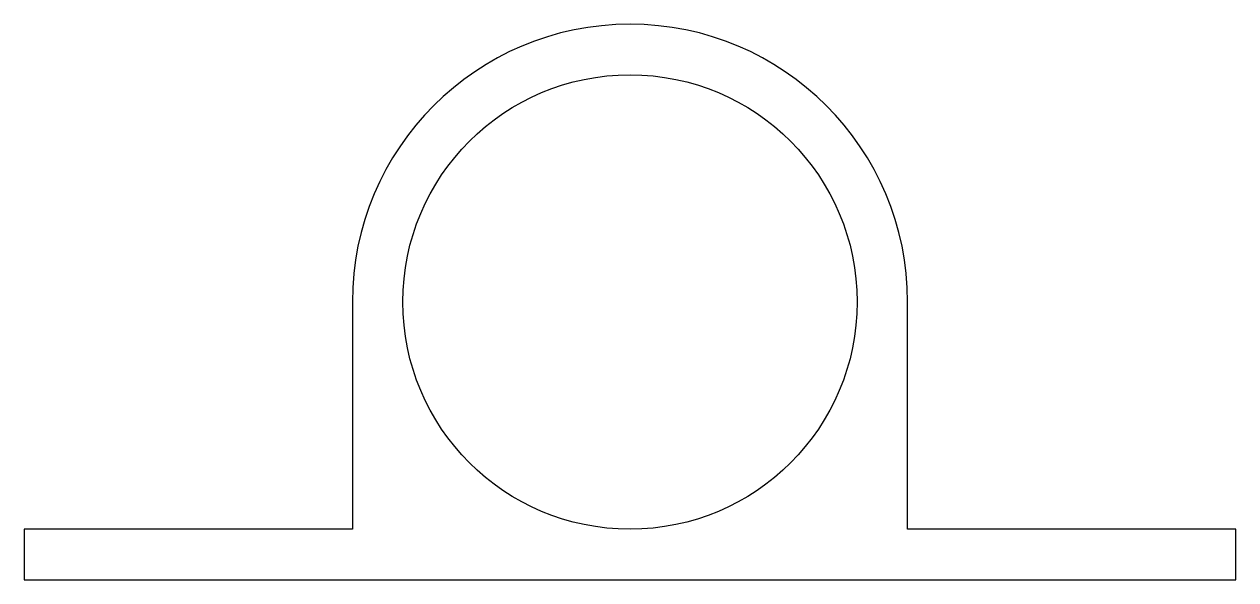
# Model space of a CAD drawing. Header units: inches. Extents: x -1.5 to 1.5, y 0 to 1.37.
import ezdxf

# ---------------------------------------------------------------- set-up
doc = ezdxf.new("R2010")
doc.units = ezdxf.units.IN
doc.header["$MEASUREMENT"] = 0

msp = doc.modelspace()

# ---------------------------------------------------------------- linework, layer by layer
msp.add_lwpolyline([(-1.5, 0), (1.5, 0), (1.5, 0.125), (0.6875, 0.125), (0.6875, 0.6875, 1), (-0.6875, 0.6875), (-0.6875, 0.125), (-1.5, 0.125)], format="xyb", close=True)
msp.add_circle((0, 0.6875), 0.5625)

doc.saveas('drawing.dxf')
